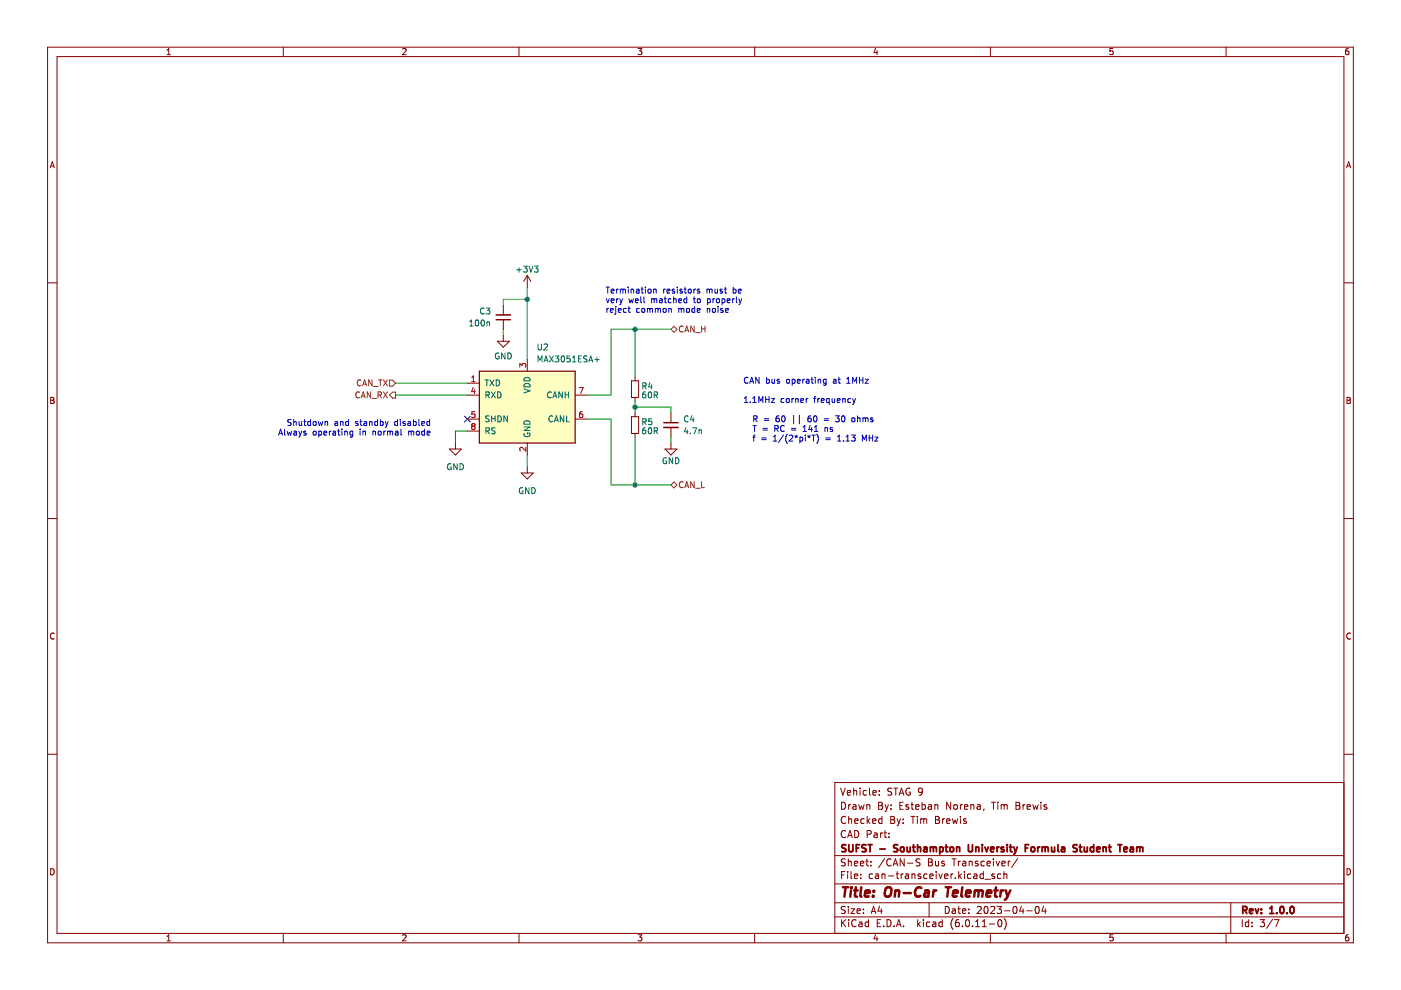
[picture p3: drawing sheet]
<svg xmlns="http://www.w3.org/2000/svg" width="297mm" height="210mm" viewBox="0 0 297 210" stroke-linecap="round" stroke-linejoin="round" font-family="sans-serif">
<path d="M.1 0h297v209.9h-297z" fill-rule="evenodd" fill="#fff" stroke="#fff" stroke-width=".21"/>
<g fill="none" stroke="#840000" stroke-width=".21">
<path d="M10.1 10h276.8v189.9h-276.8zM12.1 12h272.8v185.9h-272.8zM35.4 11.6h.7M35.4 10.7l.4-.4v1.3M60.1 10v2M85.4 10.4l.5-.1 .2 .4-.8 .9h.8M110 10v2M135.3 10.3h.8l-.4 .5 .3 .1v.6l-.2 .1-.5-.1M160 10v2M185.6 10.2l-.3 1h.8M185.9 10.7v.9M210 10v2"/>
<path d="M236 10.3h-.7v.6l.6-.1 .1 .7-.2 .1-.5-.1M259.9 10v2M285.9 10.3l-.4 .1-.2 .2v.7l.2 .3 .4-.1v-.7h-.4l-.2 .2M10.7 35.6l.4-1.3 .4 1.3M10.8 35.2h.6M285.5 35.6l.4-1.3 .5 1.3M285.6 35.2h.6M10.1 60h2M111.8 58.4l-.8 1.3M111.8 58.4v2.5M111.8 58.4l.8 1.3M284.9 60h2"/>
<path d="M105.4 72.4h2.6l-1.3 1.2zM106.7 64.7v2.1M106.7 67.8v2M106.7 71.1v1.3M111.8 76.2v2.5M134.6 80v.7M10.7 84.2h.5l.2 .3-.2 .4 .2 .1 .1 .3-.3 .2h-.5zM10.7 84.9h.5M95.3 95.2h2.5l-1.2 1.3zM96.6 93.9v1.3M99.1 81.2h2.5M99.1 83.8h2.5"/>
<path d="M99.1 88.9h2.5M99.1 91.4h2.5M111.8 93.9v2.6M111.8 99v1.3M121.9 83.8h2.6M121.9 88.9h2.6M133.9 80.7h1.5v3.6h-1.5zM133.9 88.3h1.5v3.6h-1.5zM134.6 84.3v.7M134.6 87.6v.7M134.6 91.9v.8M141 95.2h2.5l-1.2 1.3z"/>
<path d="M142.3 87.6v2M142.3 90.6v2.1M142.3 93.9v1.3M285.6 84.2h.4l.3 .3-.3 .4 .3 .1v.3l-.2 .2h-.5zM285.6 84.9h.4M10.1 109.9h2M110.5 100.3h2.6l-1.3 1.2zM284.9 109.9h2M11.5 134.3a.58 .58 0 0 0-.8 .6 .58 .58 0 0 0 .8 .5M286.3 134.3a.58 .58 0 0 0-.8 .6 .58 .58 0 0 0 .8 .5M10.1 159.9h2M284.9 159.9h2"/>
<path d="M178.2 167.1l.5 1.5 .5-1.5M178.4 170.1a.76 .76 0 0 1 .9 .7 .76 .76 0 0 1-.9 .8zM179.3 173.2a.71 .71 0 0 0-1 .5 .71 .71 0 0 0 .7 .9l.3-.1M179.3 176.2a.71 .71 0 0 0-1 .5 .71 .71 0 0 0 .7 .9l.3-.2M179.6 168.1l.8-.1-.1-.3-.4-.1-.3 .2 .1 .7h.6M179.7 177.6l.5-1.5 .5 1.5M179.9 177.2h.7M179.9 170.6v1M179.9 173.1v1.5M179.9 173.7l.2-.1 .4 .1 .1 .9M180.4 170.6l-.5 .3M180.9 170.7h.5l.1 .9"/>
<path d="M181 167.7l.2-.1 .4 .1v.9M181 167.1v1.5M181.2 176.1a.76 .76 0 0 1 .9 .7 .76 .76 0 0 1-.9 .8zM181.2 174.1l.7-.1v-.3l-.5-.1-.2 .2 .1 .7h.6M181.5 171h-.5l-.2 .2 .2 .4 .5-.1M182.1 170.6l.3 1 .2-.7 .3 .7 .3-1M182.4 167.1v.1M182.4 167.6v1M183.2 173.7l-.4-.1-.3 .3 .1 .6h.6M183.7 167.7l-.4-.1-.3 .3 .1 .6h.6M183.8 170.6v1M183.8 170.7l.2-.1 .4 .1v.9"/>
<path d="M183.9 176.9l.7-.1 .1-.2-.1-.4-.7-.1v1.5M183.9 173.1v1.5M184 174l.4 .6M184.4 167.1v1.3l.2 .2M184.4 173.6l-.5 .6M185 174.1l.7-.1-.1-.3-.4-.1-.2 .2 .1 .7h.5M185.1 168.1l.7-.1-.1-.3-.4-.1-.2 .2v.7h.6M185.4 176.7h.5l.1 .9M186 177h-.5l-.2 .2 .2 .4 .5-.1M186.3 170.1h.5l.3 .3-.3 .4 .3 .2v.3l-.2 .3h-.6zM186.3 170.8h.5M186.4 168.5v.1"/>
<path d="M186.4 167.7v.1M186.7 176.6v1M187 173.7l-.4-.1-.3 .3 .1 .6h.6M187 173.1v1.5M187.1 176.6l-.4 .3M187.4 176.6h.6M187.6 176.1v1.3l.4 .2M187.6 170.6l.4 1M188 171.6l-.4 .5M188.4 170.6l-.4 1M188.5 176.7v.1M188.5 177.4v.2"/>
<path d="M188.9 173.1h.5l.2 .3-.2 .4 .2 .2 .1 .3-.3 .3h-.5zM188.9 173.8h.5M188.9 170.7v.1M188.9 171.5v.1M189.1 167.2l-.6-.1-.2 .1v.5l.6 .3 .2 .3-.3 .3-.6-.1M189.5 167.1h.9M189.9 167.1v1.5M190.2 173.6l.4 1M190.6 174.6l-.4 .5M190.6 168.6l.5-1.5 .5 1.5M190.8 170.8h.5M190.8 168.2h.7"/>
<path d="M190.9 173.6l-.3 1M191.5 174.5v.1M191.5 173.7v.1M191.5 170.1h-.7v1.5h.7M192.6 170.7l-.3-.1-.2 .2v.2l.5 .2v.3h-.5M192.9 167.2a.7 .7 0 0 0-.8 .6 .7 .7 0 0 0 .8 .7l.1-.5h-.3M193.1 173.1h.9M193.1 170.6h.6M193.4 170.1v1.3l.3 .2M193.6 173.1v1.5M194.1 171.1l.7-.1v-.3l-.5-.1-.2 .2 .1 .7h.6M194.5 173.1v.1"/>
<path d="M194.5 173.6v1M195.2 173.7l.4-.1 .2 .2M195.2 173.6v1M195.5 170.7l.4-.1 .3 .3-.1 .6h-.6M195.5 170.1v1.5M195.6 167.7l-.3 .3h-.5l-.1-.3v-.3l.3-.3h.3l.3 .3a1 1 0 0 1-.5 1.2h-.3M195.8 173.8v.8M195.8 173.8l.3-.2 .3 .1 .1 .9M196.8 170.7h.6l.1 .9M197.5 171h-.5l-.2 .2 .2 .4 .5-.1M198.2 170.7l.2-.1 .4 .1v.9M198.2 170.6v1"/>
<path d="M198.3 173.1h.5l.3 .3-.3 .4 .3 .2 .1 .3-.3 .3h-.6zM198.3 173.8h.5M199.8 173.6v1M200.3 173.6l-.5 .3M200.7 174.1l.7-.1-.1-.3-.4-.1-.2 .2 .1 .7h.5M201.6 170.1v1.5l-.9-1.5v1.5M201.9 173.6l.3 1 .3-.7 .3 .7 .3-1M202.3 170.7l.2-.1 .4 .1 .1 .6-.2 .2-.3 .1-.2-.1zM203.6 173.1v.1M203.6 170.6v1M203.6 173.6v1M204.1 170.6l-.5 .3"/>
<path d="M204.5 171.1l.7-.1-.1-.3-.4-.1-.2 .2 .1 .7h.5M204.8 173.7l-.3-.1-.2 .2v.2l.5 .2v.3h-.5M205.8 170.7l.3-.1 .3 .1 .1 .9M205.8 170.6v1M207.2 170.7h.6v.9M207.8 171h-.5l-.2 .2 .2 .4 .5-.1M208.6 171.5l-.1 .3M210.2 170.1h.9M210.6 170.1v1.5M211.6 170.1v.1M211.6 170.6v1M212.3 170.7l.4-.1 .2 .2"/>
<path d="M212.3 170.6v1M212.9 170.8l.2-.2 .4 .1 .1 .9M212.9 170.8v.8M215.4 170.1h.5l.3 .3-.3 .4 .3 .2 .1 .3-.3 .3h-.6zM215.4 170.8h.5M216.9 170.6v1M217.3 170.6l-.4 .3M217.8 171.1l.7-.1-.1-.3-.4-.1-.2 .2v.7h.6M219 170.6l.3 1 .2-.7 .3 .7 .3-1M220.7 170.1v.1M220.7 170.6v1M221.9 170.7l-.4-.1-.2 .2 .1 .2 .5 .2v.3h-.6"/>
<path d="M284.9 165.9h-107.9v32M10.7 184.2a.66 .66 0 0 1 .8 .6 .66 .66 0 0 1-.8 .7zM35.4 198.6l.4-.4v1.3M35.4 199.5h.7M60.1 197.9v2M85.4 198.3l.5-.1 .2 .4-.8 .9h.8M110 197.9v2M135.3 198.2h.8l-.4 .5 .3 .1v.6l-.2 .1-.5-.1M160 197.9v2M177 194.4h107.9M177 191.4h107.9M177 187.4h107.9"/>
<path d="M177 181.4h107.9M178.4 185.5h.5M178.4 195v1.5M178.6 195.6l.7 .9M179.1 184.8h-.7v1.5M179.2 192.3l-.6-.1-.2 .1v.5l.7 .2 .1 .4-.3 .3-.5-.1M179.2 182.2l-.6-.1-.2 .1v.5l.7 .2 .1 .4-.3 .3-.5-.1M179.3 195l-.9 .8M179.7 184.8v.1M179.7 185.3v1M179.9 182.1v1.5M179.9 192.2v.1"/>
<path d="M179.9 192.7v1M179.9 182.7l.2-.1 .3 .1 .1 .9M179.9 195v.1M179.9 195.5v1M180.4 192.7h.8l-.8 1h.8M180.4 184.8v1.3l.2 .2M181.1 185.8l.8-.2-.1-.2-.4-.1-.3 .2 .1 .7h.6M181.1 183.1l.8-.2-.1-.2-.4-.1-.3 .2 .1 .7h.6M181.5 195.1a.71 .71 0 0 0-1 .5 .71 .71 0 0 0 .7 .9l.3-.2M181.7 193.2l.7-.2v-.2l-.5-.1-.2 .2 .1 .7h.6M182.1 195.6h.6l.1 .9M182.4 183.1l.7-.2v-.2l-.5-.1-.2 .2 .1 .7h.6"/>
<path d="M182.5 186.1v.2M182.5 185.4v.1M182.8 195.8l-.5 .1-.2 .2 .2 .4 .5-.1M183.1 193.5v.2M183.1 192.8v.1M183.6 182.6h.5M183.8 182.1v1.3l.3 .2M184.1 195.6l-.4-.1-.3 .3 .2 .6h.5M184.1 195v1.5M184.6 183.4v.2M184.6 182.7v.1M184.7 193.7l.5-1.5 .5 1.5"/>
<path d="M184.9 193.3h.7M185 185.4l-.4-.1-.3 .3 .1 .6h.6M185.6 198.1l-.3 1h.8M185.6 185.4h.6l.1 .9M185.9 198.6v.9M186 195.7h.5M186.3 185.6l-.5 .1-.2 .2 .2 .4 .5-.1M186.5 192.1l-.4 1.1h1M186.7 195h-.7v1.5h.7M186.9 192.7v1M187 185.4l.2-.1 .4 .1v.9M187 185.3v1"/>
<path d="M187.4 196.3v.2M187.6 182l-1.3 1.9M188.1 195a.76 .76 0 0 1 .8 .7 .76 .76 0 0 1-.8 .8zM188.4 185.7h1.1M188.9 182.2a.71 .71 0 0 0-1 .5 .71 .71 0 0 0 .7 .9l.3-.2M189.4 183.6l.5-1.5 .5 1.5M189.5 183.2h.7M189.6 196.3v.2M190 185.3h.6M190.1 196.5l.5-1.5 .5 1.5M190.2 196.1h.7M190.2 184.8v1.3l.4 .2"/>
<path d="M191.1 185.3v1M191.5 185.3l-.4 .3M191.6 196.3v.2M191.7 182.1v1.5l-.8-1.5v1.5M192 185.4h.6v.9M192.4 183h1.2M192.6 185.6l-.5 .1-.2 .2 .2 .4 .5-.1M193.4 185.4l.2-.1 .3 .1 .1 .9M193.4 185.3v1M194.6 195v1.5M194.7 195.9l.4 .6M195.1 182.2l-.6-.1-.2 .1v.5l.6 .2 .2 .4-.3 .3-.6-.1"/>
<path d="M195.1 195.5l-.5 .6M195.2 185.4l-.4-.1-.2 .2 .1 .2 .5 .2v.3h-.6M195.8 195v.1M195.8 195.5v1M196.6 185.4l-.5-.1-.3 .3 .2 .6h.6M196.8 182.1h.5l.3 .3-.3 .4 .3 .1 .1 .4-.3 .3h-.6zM196.8 182.8h.5M197 191.4v3M197.1 185.8l.7-.2v-.2l-.5-.1-.2 .2 .1 .7h.6M197.1 195.6l-.4-.1-.3 .3 .2 .6h.5M197.8 195.6h.5l.1 .9M198.3 182.6l.1 .9 .4 .1 .2-.2"/>
<path d="M198.4 195.8l-.5 .1-.2 .2 .2 .4 .5-.1M198.5 184.8v.1M198.5 185.3v1M199 182.6v1M199.1 185.3l.3 1 .4-1M199.8 195.6l-.5-.1-.2 .3 .1 .6h.6M199.8 195v1.5M200.2 182.7l-.4-.1-.2 .2 .1 .2 .5 .2v.3h-.6M200.3 185.8l.7-.2-.1-.2-.4-.1-.2 .2v.7h.6M200.4 192.2a.76 .76 0 0 1 .9 .7 .76 .76 0 0 1-.9 .8zM201.6 185.3v1M201.8 182.1h.9"/>
<path d="M201.9 192.8h.6l.1 .9M202.1 194.8a1.72 1.72 0 0 0 0 2.3M202.1 185.3l-.5 .3M202.3 182.1v1.5M202.6 193l-.5 .1-.3 .2 .3 .4 .5-.1M202.6 186.1v.2M203.1 192.7h.5M203.2 182.6v1M203.3 192.2v1.3l.3 .2M203.3 195l-.5 .1a1.01 1.01 0 0 0 0 1.4l.5-.2 .1-.5-.3-.2h-.4l-.1 .2M203.3 184.8v1.5M203.4 185.7l.4 .6"/>
<path d="M203.6 182.6l-.4 .3M203.8 185.3l-.5 .6M204.1 193.2l.7-.2-.1-.2-.4-.1-.2 .2v.7h.6M204.1 196.3v.2M204.1 182.7h.6l.1 .9M204.5 184.8v.1M204.5 185.3v1M204.8 182.9l-.5 .1-.2 .2 .2 .4 .5-.1M204.8 195.1l.3-.1a.8 .8 0 0 1 .5 .7 .8 .8 0 0 1-.5 .8l-.4-.6zM205.4 193.5v.2M205.4 192.8v.1M205.5 182.7l.2-.1 .4 .1v.9"/>
<path d="M205.5 182.6v1M205.8 185.4l-.4-.1-.3 .3 .2 .6h.5M206.2 196.3v.2M206.5 185.4h.6v.9M206.8 196.5h.9M206.8 195.4l.5-.4v1.5M207.1 185.6l-.5 .1-.2 .2 .2 .4 .5-.1M207.2 192.3l.6-.1 .3 .4-1 1.1h1M207.3 182.7l-.3-.1-.2 .2v.2l.5 .2v.3h-.5M208.3 196.5h.8M208.3 195.4l.4-.4v1.5M208.5 185.4l-.4-.1-.3 .3 .1 .6h.6"/>
<path d="M208.5 184.8v1.5M208.7 182.7l-.4-.1-.3 .3 .1 .6h.6M208.8 192.3l.2-.1a.8 .8 0 0 1 .5 .7 .8 .8 0 0 1-.5 .8l-.4-.6zM208.8 186.4h1.2M209.3 183.1l.7-.2-.1-.2-.4-.1-.2 .2v.7h.6M209.8 195.9h1.1M210 197.9v2M210.1 192.3l.5-.1 .3 .4-.9 1.1h.9M210.6 182.1v.1M210.6 182.6v1M210.8 185.4l-.3-.1-.2 .2v.2l.5 .2v.3h-.5M211.2 182.6l.4 1 .3-1"/>
<path d="M211.4 192.2h.9l-.5 .6 .5 .1v.6l-.2 .2-.7-.2M211.7 195.1l.2-.1a.8 .8 0 0 1 .5 .7 .8 .8 0 0 1-.5 .8l-.3-.6zM212.2 185.4l-.4-.1-.3 .3 .1 .6h.6M212.4 183.1l.7-.2v-.2l-.5-.1-.2 .2 .1 .7h.6M212.8 185.4l.3-.1 .3 .1 .1 .9M212.8 184.8v1.5M212.9 194.8a1.72 1.72 0 0 1 0 2.3M213 193.1h1.1M213.8 182.6v1M214.2 182.6l-.4 .3M214.9 192.3l.2-.1a.8 .8 0 0 1 .5 .7 .8 .8 0 0 1-.5 .8l-.3-.6zM215.8 182l-1.3 1.9"/>
<path d="M216.6 192.1l-.4 1.1h.9M216.9 192.7v1M217.7 193.1h1.1M219.6 192.3l.2-.1a.8 .8 0 0 1 .6 .7 .8 .8 0 0 1-.6 .8l-.3-.6zM221.3 192.1l-.4 1.1h.9M221.6 192.7v1M236 198.2h-.7v.6l.6-.1 .1 .7-.2 .1-.5-.1M259.9 197.9v2M261 191.4v6.5M263.4 195v1.5M264.7 195.6l-.4-.1-.3 .3 .2 .6h.5M264.7 195v1.5"/>
<path d="M265.5 196.3v.2M265.5 195.6v.1M267.2 195h.9l-.5 .6 .4 .1v.6l-.2 .2-.6-.2M269.8 194.9l-1.3 1.9M270.2 195h1l-.7 1.5M285.6 184.2a.66 .66 0 0 1 .7 .6 .66 .66 0 0 1-.7 .7zM285.9 198.2l-.4 .1-.2 .2v.7l.2 .3 .4-.1v-.7h-.4l-.2 .2"/>
</g>
<g fill="none" stroke="#840000" stroke-width=".39">
<path d="M179.3 179.2l-.5-.1-.3 .3 .1 .3 .7 .3v.4l-.3 .2-.5-.1M180 179.1v1.2l.3 .3 .4-.1 .1-.2v-1.2M181.5 179.8h.5M182.3 179.1h-.8v1.5M183.6 179.2l-.6-.1-.2 .3 .1 .3 .6 .3v.4l-.2 .2-.5-.1M184 179.1h.9M184.5 179.1v1.5M190.3 179.2l-.5-.1-.3 .3 .1 .3 .7 .3v.4l-.3 .2-.5-.1M191 179.7l.4-.1 .3 .3v.4l-.3 .3-.4-.1-.1-.2zM192.3 179.6l.1 .9 .4 .1 .2-.2M193 179.6v1M193.5 179.6h.5"/>
<path d="M193.7 179.1v1.3l.3 .2M194.5 179.7l.3-.1 .3 .1 .1 .9M194.5 179.1v1.5M195.9 179.7h.6v.9M196.5 179.9l-.5 .1-.2 .2 .2 .4 .5-.1M197.3 179.7l.4-.1 .2 .2M197.3 179.6v1M197.9 179.8l.2-.2 .4 .1v.9M197.9 179.8v.8M199.3 179.7l.4-.1 .3 .3-.2 .6h-.5M199.3 179.6v1.5M200.4 179.6h.6"/>
<path d="M200.6 179.1v1.3l.4 .2M201.5 179.7l.2-.1 .4 .1 .1 .6-.2 .2-.3 .1-.2-.2zM202.8 179.7l.2-.1 .4 .1 .1 .9M202.8 179.6v1M205.3 179.1v1.2l.3 .3 .4-.1 .2-.2v-1.2M206.9 179.7l.2-.1 .4 .1v.9M206.9 179.6v1M208.2 179.1v.1M208.2 179.6v1M208.8 179.6l.4 1 .3-1M211.4 179.6v1M211.8 179.6l-.4 .3"/>
<path d="M212.8 179.7l-.3-.1-.3 .2 .1 .2 .5 .2v.3h-.6M213.5 179.1v.1M213.5 179.6v1M214 179.6h.6M214.2 179.1v1.3l.4 .2M215 179.6l.3 1M215.7 179.6l-.4 1M217.4 179.8h.5M218.1 179.1h-.7v1.5M218.7 179.7l.2-.1 .4 .1 .1 .6-.2 .2-.3 .1-.2-.2zM220 179.6v1M220.5 179.6l-.5 .3"/>
<path d="M221 179.7l.4-.1 .2 .2M221 179.6v1M221.6 179.8l.2-.2 .4 .1v.9M221.6 179.8v.8M223 179.6v.9l.4 .1 .2-.2M223.6 179.6v1M224.3 179.1v1.3l.2 .2M225.1 179.7h.6v.9M225.7 179.9l-.5 .1-.2 .2 .2 .4 .5-.1M228.4 179.2l-.6-.1-.2 .1v.5l.6 .2 .2 .4-.3 .3-.6-.1M228.8 179.6h.6M229 179.1v1.3l.4 .2"/>
<path d="M229.9 179.6v.9l.4 .1 .2-.2M230.5 179.6v1M231.9 179.7l-.5-.1-.2 .3 .1 .6h.6M231.9 179.1v1.5M233.9 179.7l.2-.1 .3 .1 .1 .9M233.9 179.6v1M235 179.6h.6M235.2 179.1v1.3l.4 .2M237 179.1h.9M237.4 179.1v1.5M239.7 179.7h.5l.1 .9M240.3 179.9l-.5 .1-.2 .2 .2 .4 .5-.1"/>
<path d="M241 179.7l.4-.1 .3 .2M241 179.6v1M241.7 179.8l.2-.2 .3 .1 .1 .9M241.7 179.8v.8M186.5 180h1.2M210 180.1l.7-.2v-.2l-.5-.1-.2 .2 .1 .7h.6M215.3 180.6l-.3 .5M232.5 180.1l.7-.2v-.2l-.5-.1-.2 .2 .1 .7h.6M238.3 180.1l.7-.2-.1-.2-.4-.1-.2 .2 .1 .7h.5M263.5 193l.7-.1 .2-.2-.1-.4-.8-.1v1.5M263.9 193l.5 .7M264.9 193.2l.7-.2v-.2l-.5-.1-.2 .2 .1 .7h.6"/>
<path d="M266.1 192.7l.4 1 .4-1M267.4 193.5v.2M267.4 192.8v.1M269.2 193.7h.9M269.2 192.6l.4-.4v1.5M270.7 193.5v.2M271.5 192.3l.2-.1a.8 .8 0 0 1 .5 .7 .8 .8 0 0 1-.5 .8l-.3-.6zM272.9 193.5v.2M273.6 192.3l.3-.1a.8 .8 0 0 1 .5 .7 .8 .8 0 0 1-.5 .8l-.4-.6z"/>
</g>
<g fill="none" stroke="#840000" stroke-width=".52">
<path d="M178.7 188.1h1.2M179.3 188.1l-.3 2M180.4 188.8l-.1 1.3M180.5 188.1v.2M181.1 188.8h.8M181.5 188.1l-.2 1.7v.2l.4 .1M182.6 188.1l-.2 1.7 .2 .3M183.4 189.4l1-.1-.1-.4-.5-.1-.4 .3v.9h.8M185.1 189.9v.2M185.3 188.9v.2M187.8 188.4a.69 .69 0 0 1 1.2 0 1.47 1.47 0 0 1-.6 1.7l-.6-.1a1.5 1.5 0 0 1 0-1.6zM189.8 189l.3-.2 .5 .1-.1 1.2"/>
<path d="M189.9 188.8l-.2 1.3M191.6 189.4h1.5M195.3 188.3a.88 .88 0 0 0-1 0 .88 .88 0 0 0-.3 1 .69 .69 0 0 0 .3 .7 .69 .69 0 0 0 .8-.1M196.1 188.9h.8l-.1 1.2M196.9 189.3l-.6 .1a.4 .4 0 0 0-.4 .3 .4 .4 0 0 0 .3 .4l.6-.1M197.9 188.8l-.1 1.3M198.5 188.8l-.4 .1-.2 .3M200.5 188.1h1.1M201.1 188.1l-.3 2M202.1 189.4l.9-.1v-.4h-.8l-.2 .9 .3 .3 .5-.1M204 188.1l-.2 1.7 .3 .3M204.8 189.4l1-.1-.1-.4-.5-.1-.3 .3-.1 .9h.8"/>
<path d="M206.7 189l.6-.2 .2 .3M206.7 188.8l-.2 1.3M207.5 189.1a.5 .5 0 0 1 .8-.2v1.2M207.5 189.1l-.1 1M209.2 189.4l1-.1-.1-.4h-.7l-.3 .9 .3 .3 .6-.1M210.8 188.8h.8M211.2 188.1l-.2 1.7v.2l.4 .1M212.2 188.8l-.1 1.3M212.8 188.8l-.4 .1-.2 .3M213.3 188.8l.3 1.3M213.6 190.1l-.3 .5-.3 .2M214.2 188.8l-.6 1.3"/>
</g>
<path d="M101.6 78.7h20.3v15.2h-20.3z" fill-rule="evenodd" fill="#ffffc2" stroke="#ffffc2" stroke-width=".25"/>
<path d="M98.5 88.2l1.2 1.3M99.7 88.2l-1.2 1.3" fill="none" stroke="#000084" stroke-width=".21"/>
<g fill="none" stroke="#009600" stroke-width=".21">
<path d="M106.7 69.8v1.3M111.8 63.5h-5.1v1.2M111.8 60.9v15.3M134.6 69.8v10.2M142.3 69.8h-12.7v14h-5.1M83.9 83.8h15.2M83.9 81.2h15.2M99.1 91.4h-2.5v2.5M111.8 96.5v2.5M124.5 88.9h5.1v13.9h12.7M134.6 85v2.6M134.6 92.7v10.1"/>
<path d="M134.6 86.3h7.7v1.3M142.3 92.7v1.2"/>
</g>
<g fill="none" stroke="#0000c2" stroke-width=".21">
<path d="M128.5 60.9h.7M128.6 63.3l.3 .9 .3-.9M128.7 65.4v.8M128.9 60.9v1.2M129 65.4l-.3 .2M129.4 65.8l.6-.1-.1-.3h-.3l-.2 .2 .1 .6h.4M129.6 61.7l.6-.1-.1-.2-.3-.1-.2 .2v.6h.5M129.6 63.8l.6-.2-.1-.2-.3-.1-.2 .2v.6h.5M130.5 65v.1M130.5 65.4v1.1l-.2 .2M130.7 61.3v.8M130.7 63.3v.9"/>
<path d="M131.1 61.3l-.4 .2M131.1 63.3l-.4 .3M131.1 65.8l.6-.1-.1-.3h-.3l-.2 .2 .1 .6h.4M131.4 63.3l.3 .9M131.5 61.4l.4-.1 .2 .2M131.5 61.3v.8M131.7 64.2l-.3 .4M132 63.3l-.3 .9M132.1 61.5l.1-.2 .3 .1 .1 .7M132.1 61.5v.6M132.8 65.4h-.4l-.2 .2 .1 .6h.5M133.1 65.4h.5"/>
<path d="M133.2 60.9v.1M133.2 61.3v.8M133.3 63.3l.3 .9 .2-.6 .3 .6 .2-.9M133.3 65v1.1l.3 .1M133.8 61.4h.5l.1 .7M133.8 61.3v.8M134.7 63.8l.6-.2v-.2l-.4-.1-.2 .2 .1 .6h.5M135 61.4h.4l.1 .7M135.5 61.6l-.6 .2 .2 .3h.4M135.6 65.4h-.4l-.2 .2 .1 .6h.5M135.9 62.9v1.1l.1 .2M135.9 61.3h.5"/>
<path d="M136.1 60.9v1.1l.3 .1M136.1 65.5l.2-.1 .4 .1-.1 .7-.5-.1zM136.5 62.9v1.1l.2 .2M136.8 60.9v.1M136.8 61.3v.8M137.3 65.5l.3-.1 .2 .2M137.3 65.4v.8M137.4 61.4l.2-.1 .4 .1-.1 .7-.5-.1zM137.8 65.6l.2-.2h.3v.8M137.8 65.6v.6M138.2 63.5l.3-.2 .2 .2M138.2 63.3v.9"/>
<path d="M138.6 61.4h.5v.7M138.6 61.3v.8M138.7 63.5l.2-.2 .3 .1 .1 .8M138.7 63.5v.7M138.9 65.5l.4-.1 .2 .2M138.9 65.4v.8M139.5 65.6l.2-.2h.3v.8M139.5 65.6v.6M139.9 63.4h.4l.1 .8M140.4 63.6l-.6 .3 .2 .3 .4-.1M140.6 65.5l.2-.1 .4 .1-.1 .7-.5-.1zM140.7 61.3v.8"/>
<path d="M140.8 63.3h.5M141 62.9v1.1l.3 .2M141.1 61.3l-.4 .2M141.4 61.7l.6-.1v-.2l-.4-.1-.2 .2 .1 .6h.5M141.8 65.5l.5-.1v.8M141.8 65.4v.8M142.3 63.4l-.4-.1-.2 .3 .1 .5h.5M142.8 63.5l.5-.1 .1 .8M142.8 62.9v1.3M143 61.4l-.3-.1-.2 .2 .1 .2 .4 .1v.3h-.5M143.6 60.9v.1M143.6 61.3v.8"/>
<path d="M143.9 63.8l.6-.2-.1-.2-.3-.1-.2 .2 .1 .6h.4M143.9 65.5l.4-.1 .1 .2M143.9 65.4v.8M144.4 65.6l.2-.2h.3l.1 .8M144.4 65.6v.6M144.6 61.4l-.3-.1-.2 .2 .1 .2 .4 .1v.3h-.5M145.1 61.3h.4M145.2 60.9v1.1l.3 .1M145.6 63.4l-.4-.1-.2 .3 .1 .5h.5M145.6 62.9v1.3M145.7 65.4h.3l.2 .2v.4l-.2 .2-.5-.2zM146 61.4l.1-.1 .4 .1-.1 .7-.4-.1z"/>
<path d="M147 63.3h.5M147.1 61.3v.8M147.2 62.9v1.1l.3 .2M147.3 65.4h-.4l-.2 .2 .1 .6h.5M147.3 65v1.2M147.5 61.3l-.4 .2M147.8 65.8l.6-.1v-.3h-.4l-.2 .2 .1 .6h.5M148 63.4l.3-.1 .2 .3v.3l-.2 .3-.5-.3zM148.3 61.4l-.3-.1-.2 .2 .1 .2 .4 .1v.3h-.5M149.9 61.4l.4-.1 .1 .2M149.9 61.3v.8M149.9 65.5l.5-.1 .1 .8"/>
<path d="M149.9 65.4v.8M150 63.4l.4-.1 .2 .3-.1 .5h-.5M150 63.3v1.3M150.4 61.5l.2-.2 .3 .1 .1 .7M150.4 61.5v.6M151.2 65.4h.3l.2 .2v.4l-.2 .2-.5-.2zM151.2 63.3v.9M151.5 63.3l-.3 .3M151.6 61.3v.8l.5-.1M152 63.4l.3-.1 .2 .3v.3l-.2 .3-.4-.3zM152.1 61.3v.8M152.2 65v.1"/>
<path d="M152.2 65.4v.8M153.1 63.4l.4-.1 .2 .3-.1 .5h-.5M153.1 63.3v1.3M153.2 61.4l-.3-.1-.2 .2v.2l.5 .1v.3h-.5M153.3 65.4h-.3l-.2 .2 .1 .2 .4 .1v.3h-.5M153.6 61.3h.5M153.8 60.9v1.1l.3 .1M153.8 65.8l.6-.1v-.3h-.4l-.2 .2 .1 .6h.5M154.2 63.8l.6-.2-.1-.2-.3-.1-.2 .2v.6h.5M155.3 63.3v.9M155.5 61.4l.3-.1 .3 .2-.2 .6h-.4M155.5 60.9v1.2"/>
<path d="M155.7 63.3l-.4 .3M156.1 62.9v1.1l.2 .2M156.5 61.7l.6-.1v-.2l-.4-.1-.2 .2 .1 .6h.5M156.7 63.3l.3 .9M157 64.2l-.3 .4M157.3 63.3l-.3 .9M161 80v1.3l-.8-1.3v1.3M162.5 80v1.3M172.1 80v1.1l.3 .2M172.9 80v.1M177.9 80v1.1l.3 .2M182.2 80v1.3"/>
<path d="M183 80v1.3M59.1 92.3l.4-1.3 .4 1.3M59.2 91.9h.6M60.3 91v1.1l.2 .2M60.9 91.4l.2 .9 .3-.6 .2 .6 .2-.9M61.7 89l-.5-.1-.2 .3 .1 .3 .6 .2v.4l-.7 .1M62.3 89.5l.5-.1v.8M62.3 88.9v1.3M62.3 91.5h.5l.1 .8M62.9 91.7l-.6 .3 .2 .3 .4-.1M63.4 91.4l.3 .9M63.4 89.4l.1 .8 .5-.1"/>
<path d="M63.7 92.3l-.3 .4M64 89.4v.8M64 91.4l-.3 .9M64.4 89.4h.5M64.6 88.9v1.1l.3 .2M64.9 91.5l-.3-.1-.2 .2v.2l.5 .1v.3h-.5M65.8 89.4h-.3l-.3 .2 .2 .6h.4M65.8 88.9v1.3M66.4 89.5l.2-.1 .4 .1-.1 .7-.5-.1zM66.4 91.5l.2-.1 .4 .1-.1 .7-.5-.1zM67.5 89.4l.2 .8 .3-.6 .2 .6 .2-.8M67.6 91.5l.4-.1 .2 .3-.1 .5h-.5"/>
<path d="M67.6 91.4v1.3M68.7 91.8l.6-.1-.1-.2-.3-.1-.2 .2v.6h.5M68.9 89.5l.5-.1 .1 .8M68.9 89.4v.8M69.8 91.4v.9M70.2 91.4l-.4 .3M70.6 91.5h.5l.1 .8M71 89.4h.5l.1 .8M71.2 91.7l-.6 .3 .1 .3 .5-.1M71.6 89.7l-.6 .2 .2 .3h.4M71.6 91.4h.5M71.8 91v1.1l.3 .2"/>
<path d="M72.2 89.5l.5-.1v.8M72.2 89.4v.8M72.5 91v.1M72.5 91.4v.9M73.1 91.5h.5v.8M73.1 91.4v.9M73.9 89.4h-.4l-.2 .2 .1 .6h.5M73.9 88.9v1.3M74.8 91.4v1l-.3 .3-.3-.1M74.8 91.5l-.4-.1-.2 .3 .1 .5h.5M75.9 89.4h-.3l-.2 .1v.2l.5 .1v.4h-.5M76.3 89.4h.5"/>
<path d="M76.4 91v.1M76.4 91.4v.9M76.5 88.9v1.1l.3 .2M77 91.5h.4l.1 .8M77 91.4v.9M77.2 89.4h.5v.8M77.7 89.7l-.6 .2 .2 .3h.4M78.3 89.5l.5-.1 .1 .8M78.3 89.4v.8M79.1 91.5h.5v.8M79.1 91.4v.9M80 89.4h-.3l-.3 .2 .2 .6h.4"/>
<path d="M80 88.9v1.3M80.3 91.5l.3-.1 .2 .3v.3l-.2 .3-.4-.3zM80.6 89.4h.4l.2 .2-.1 .6h-.5M80.6 88.9v1.3M81.4 91.4v.9M81.7 89.4l.3 .8M81.7 91.4l-.3 .3M82 90.2l-.3 .4M82.2 91.5l.3-.1 .2 .2M82.2 91.4v.9M82.3 89.4l-.3 .8M82.7 91.6l.2-.2 .3 .1v.8"/>
<path d="M82.7 91.6v.7M83.8 91.5h.5l.1 .8M84.3 89.4h-.4l-.2 .2 .1 .6h.5M84.3 88.9v1.3M84.4 91.7l-.6 .3 .2 .3 .4-.1M84.9 88.9v.2M84.9 89.4v.8M85 91v1.1l.2 .2M85.9 89.4h-.3l-.2 .1 .1 .2 .4 .1v.4h-.5M86.5 89.4h.5l.1 .8M86.6 91.5l.4-.1 .2 .2M86.6 91.4v.9"/>
<path d="M87.1 89.7l-.7 .2 .2 .3h.5M87.2 91.6l.2-.2 .3 .1v.8M87.2 91.6v.7M87.7 89.4h.3l.3 .2-.2 .6h-.4M87.7 88.9v1.3M88.4 91.5l.3-.1 .2 .3v.3l-.2 .3-.4-.3zM88.8 88.9v1.1l.2 .2M89.4 89.8l.6-.1v-.3h-.4l-.2 .1 .1 .7h.5M90 91.5l-.3-.1-.3 .3 .1 .5h.5M90 91v1.3M90.6 91.8l.6-.1-.1-.2-.4-.1-.1 .2v.6h.5M91.1 89.4h-.4l-.2 .2 .1 .6h.5"/>
<path d="M91.1 88.9v1.3M157.8 85.4h.7M157.8 84.4l.4-.3v1.3M158.6 80.1a.56 .56 0 0 0-.8 .5 .56 .56 0 0 0 .8 .5M159 81.3l.4-1.3 .4 1.3M159.1 80.9h.6M159.1 85.2v.2M159.6 85.4h.7M159.6 84.4l.4-.3v1.3M159.6 90.2h.7M159.6 92.7h.5M159.8 88.8h.6l.1-.5-.7-.1v1.2"/>
<path d="M160 90.2v1.3M160.1 88.8l.4 .6M160.1 92.3l-.3 .1v1.1M160.9 85.4v-1.3l.4 .9 .4-.9v1.3M161.5 92.9h1M161.5 93.2h1M161.7 90.8h1M161.7 91.2h1M162 88.8h1M162 89.1h1M162.3 84.1v1.3M162.3 84.7h.8"/>
<path d="M162.5 80.5l.4-.1 .2 .3-.1 .5h-.5M163.1 84.1v1.3M163.5 84.5h.7l-.7 .9h.7M163.7 80.4v.8l.5-.1M164 92.6l.3-.3v1.2M164 93.5h.7M164.2 80.4v.9M164.3 90.9l.6-.1v-.5l-.6-.1v1.3M164.6 90.9l.4 .6M165.1 88.2h-.3l-.2 .3-.1 .7 .3 .2 .4-.1-.1-.6h-.3l-.3 .2M165.2 80.5l-.3-.1-.1 .2v.2l.4 .1v.3h-.4M165.8 88.3l.2-.1a.68 .68 0 0 1 .5 .6 .68 .68 0 0 1-.5 .6l-.3-.4z"/>
<path d="M166.1 92.2l-1 1.6M166.2 84.6l-.4-.1-.2 .2 .1 .6h.5M166.3 90.3a.56 .56 0 0 0-.8 .5 .56 .56 0 0 0 .8 .6M166.8 84.6l.3-.1 .3 .2v.4l-.3 .3-.4-.3zM166.8 80.5l.2-.1 .4 .1-.1 .7-.5-.1zM166.9 92.1a1.46 1.46 0 0 0 0 1.9M167.4 92.4l.4-.1 .3 .3-.8 .9h.8M167.8 90.8h.9M167.8 91.2h.9M167.9 84.5v.9M168 80.5l.3-.1 .3 .3-.2 .5h-.4M168 80.4v1.3"/>
<path d="M168.3 84.5l-.4 .2M168.3 88v1.9M168.5 92.4l.3 .2M168.7 84.6h.5v.8M168.7 84.5v.9M168.8 92.3v.3M168.8 92.6l-.2 .2M168.8 92.6l.2 .2M169 80.8l.7-.1-.1-.2-.4-.1-.2 .2 .1 .6h.5M169.1 92.4l-.3 .2M169.5 88v1.9M169.6 92.7h.4l.2 .2-.1 .6h-.5"/>
<path d="M169.6 92.7v1.2M169.8 84.9l.6-.1-.1-.2-.3-.1-.2 .2v.6h.5M170.2 80.4v.9M170.3 90.6l.3-.4v1.3M170.3 91.5h.7M170.6 80.4l-.4 .3M170.7 92.3v.1M170.7 92.7v.8M170.9 84.5v.9M171 80.5h.5v.8M171.2 92.4l.3 .2M171.3 84.5l-.4 .2"/>
<path d="M171.5 80.7l-.6 .3 .2 .3 .4-.1M171.5 92.3v.3M171.5 92.6l-.2 .2M171.5 92.6l.2 .2M171.8 90.2l-.3 .9h.8M171.8 92.4l-.3 .2M171.9 88.2h-.4l-.2 .3v.7l.2 .2 .5-.1-.1-.6h-.4l-.2 .2M172 80.4h.4M172.1 90.6v.9M172.1 92.3h.8M172.5 84.5h.5M172.5 92.3v1.2"/>
<path d="M172.6 88.3l.2-.1a.68 .68 0 0 1 .4 .6 .68 .68 0 0 1-.4 .6l-.3-.4zM172.7 90.6l.3-.4v1.3M172.7 91.5h.7M172.9 80.4v.9M173 84.1l-.3 .2v1.1M173.2 92.1a1.46 1.46 0 0 1 0 1.9M173.4 84.5v.9M173.5 80.5h.4l.1 .8M173.5 80.4v.9M173.8 84.5l-.4 .2M174.1 84.9l.6-.1v-.2l-.4-.1-.2 .2 .1 .6h.5M174.7 88.8h1"/>
<path d="M174.7 89.1h1M174.9 90.6v.9M174.9 90.8l.5-.1 .1 .8M175.1 92.9h1M175.1 93.2h1M175.2 80.5l-.4-.1-.3 .3 .2 .5h.5M175.2 80.4v1l-.3 .3-.3-.1M175.8 84.6l-.3-.1-.3 .2 .1 .6h.5M175.8 84.5v1.3M176.4 84.5l.1 .8 .5-.1M176.5 90.7l-.3-.1-.2 .2 .1 .2 .4 .1v.3h-.5M176.7 80.5h.5l.1 .8"/>
<path d="M177 84.5v.9M177.1 88.2h.8l-.4 .5 .4 .1v.5l-.2 .1-.6-.1M177.3 80.7l-.6 .3 .1 .3 .5-.1M177.5 84.9l.6-.1v-.2l-.4-.1-.2 .2 .1 .6h.5M177.6 92.6l.3-.3v1.2M177.6 93.5h.7M177.7 80.4h.5M178.5 88.3l.2-.1a.68 .68 0 0 1 .5 .6 .68 .68 0 0 1-.5 .6l-.3-.4zM178.7 84.6h.4l.1 .8M178.7 84.5v.9M178.8 93.4v.1M179.4 92.6l.3-.3v1.2"/>
<path d="M179.4 93.5h.7M179.5 81.3h.7M179.5 80.4l.4-.4v1.3M180.4 84.6l-.4-.1-.3 .2 .2 .6h.5M180.5 92.3h.8l-.4 .4 .4 .2v.5l-.2 .1-.6-.1M180.7 88.7l.3-.1 .3 .2v.4l-.3 .2-.4-.2zM180.8 81.3v-1.3l.4 .9 .4-.9v1.3M180.8 84.5l.3 .9M181.1 85.4l-.3 .4M181.4 84.5l-.3 .9M181.8 88.7h.5v.7M181.8 88.2v1.2"/>
<path d="M182.2 80.6h.8M182.8 93.5v-1.2l.5 .9 .4-.9v1.2M183 88.6v.8M183 88.7l.3-.1 .2 .2M183.4 80.4h.7l-.7 .9h.7M183.5 88.8l.2-.2 .3 .1v.7M183.5 88.8v.6M184.3 92.9h.7M184.3 92.3v1.2M185 92.3v1.2M185.1 88.7l-.3-.1-.2 .2v.2l.5 .1v.3h-.5M185.5 92.7h.7l-.7 .8h.7"/>
</g>
<g fill="none" stroke="#725600" stroke-width=".21">
<path d="M142.9 69.2l.6 .6-.6 .7-.6-.7zM144.8 69.2a.56 .56 0 0 0-.8 .6 .56 .56 0 0 0 .8 .5M145.2 70.4l.4-1.3 .4 1.3M145.3 70h.6M147.2 69.1v1.3l-.7-1.3v1.3M147.5 70.5h.9M148.8 69.1v1.3M148.8 69.7h.7M149.5 69.1v1.3M76.2 83.2a.56 .56 0 0 0-.8 .5 .56 .56 0 0 0 .8 .5M76.5 80.7a.56 .56 0 0 0-.8 .5 .56 .56 0 0 0 .8 .5M76.6 84.4l.4-1.3 .4 1.3"/>
<path d="M76.7 84h.6M76.9 81.8l.4-1.3 .4 1.3M77 81.5h.6M78.6 83.1v1.3l-.7-1.3v1.3M78.9 84.5h1M78.9 80.5v1.3l-.7-1.3v1.3M79.2 81.9h1M80.2 83.7h.6v-.5l-.6-.1v1.3M80.3 80.5h.7M80.5 83.7l.4 .7M80.6 80.5v1.3M81.3 83.1l.8 1.3"/>
<path d="M81.3 80.5l.8 1.3M82.1 83.1l-.8 1.3M82.1 80.5l-.8 1.3M82.6 80.6h.6l.7 .6-.7 .7h-.6zM83.2 83.1h.7v1.3h-.7l-.6-.6zM142.3 102.8l.6-.6 .6 .6-.6 .7zM144.8 102.2a.56 .56 0 0 0-.8 .6 .56 .56 0 0 0 .8 .5M145.2 103.4l.4-1.3 .4 1.3M145.3 103h.6M147.2 102.1v1.3l-.7-1.3v1.3M147.5 103.5h.9M148.8 102.1v1.3h.6"/>
</g>
<g fill="none" stroke="#006464" stroke-width=".21">
<path d="M109.6 57.2h.9M110 56.7v1M111 56.4h.8l-.4 .5 .3 .1v.6l-.1 .1-.6-.1M112.2 56.4l.4 1.3 .4-1.3M113.3 56.4h.8l-.4 .5 .3 .1v.6l-.2 .1-.5-.1M99.6 69.1h.7M99.6 68.2l.3-.4v1.3M100.9 68l.2-.2a.68 .68 0 0 1 .4 .7 .68 .68 0 0 1-.4 .6l-.3-.5zM102.1 68l.2-.2a.68 .68 0 0 1 .4 .7 .68 .68 0 0 1-.4 .6l-.3-.5zM102.6 65.4a.56 .56 0 0 0-.7 .5 .56 .56 0 0 0 .7 .6M103.1 65.3h.8l-.5 .5 .4 .1v.6l-.2 .1-.5-.1M103.3 68.3v.8"/>
<path d="M103.3 68.4l.4-.1 .1 .8M105.7 74.9a.58 .58 0 0 0-.7 .6 .58 .58 0 0 0 .8 .5v-.4h-.2M107.1 74.8v1.3l-.7-1.3v1.3M107.7 74.8a.64 .64 0 0 1 .7 .7 .64 .64 0 0 1-.7 .6zM114.1 72.9v1.1l.2 .2 .4-.1 .1-.1v-1.1M114.1 76.7v-1.2l.4 .9 .4-.9v1.2M115.3 73.1l.5-.2 .3 .4-.8 .9h.8M115.3 76.7l.5-1.2 .4 1.2M115.5 76.4h.6M116.5 75.5l.8 1.2M117.3 75.5l-.8 1.2M117.7 75.5h.8l-.4 .5 .3 .1v.5l-.2 .1-.5-.1"/>
<path d="M119.1 75.6l.2-.1a.68 .68 0 0 1 .4 .6 .68 .68 0 0 1-.4 .6l-.3-.4zM120.8 75.5h-.6v.6l.6-.1v.6l-.1 .1-.5-.1M121.4 76.7h.7M121.4 75.8l.4-.3v1.2M122.7 76.1h.4M123.3 75.5h-.6v1.2h.6M124.5 75.5l-.7 .1v.4l.6 .2 .1 .3-.3 .2h-.5M124.8 76.7l.5-1.2 .4 1.2M125 76.4h.6M126.1 76.3h1M126.6 75.8v.9M95.6 98.4a.58 .58 0 0 0-.7 .6 .58 .58 0 0 0 .8 .5v-.5h-.3"/>
<path d="M96.9 98.3v1.3l-.7-1.3v1.3M97.5 98.3a.64 .64 0 0 1 .8 .7 .64 .64 0 0 1-.8 .6zM102.9 80.5h.7M103 83.7h.6l.1-.5-.7-.1v1.3M103 91.4l.6-.1 .1-.5-.7-.1v1.3M103.2 80.5v1.3M103.3 83.7l.5 .7M103.3 91.4l.5 .6M103.7 88.2l-.7 .1v.3l.6 .3 .1 .3-.2 .2h-.5M103.9 80.5l.8 1.3M104.2 83.1l.8 1.3M104.2 88.8h.8"/>
<path d="M104.2 88.2v1.2M104.7 80.5l-.8 1.3M105 90.8h-.7v.4l.5 .2 .2 .3-.3 .3-.5-.1M105 88.2v1.2M105 83.1l-.8 1.3M105.2 80.5a.64 .64 0 0 1 .7 .7 .64 .64 0 0 1-.7 .6zM105.5 83.1a.64 .64 0 0 1 .7 .6 .64 .64 0 0 1-.7 .7zM105.6 88.2a.64 .64 0 0 1 .7 .6 .64 .64 0 0 1-.7 .6zM107.6 88.2v1.2l-.8-1.2v1.2M111.1 90.5h1.3l-1.3 .8h1.3M111.1 82.5l1.3 .4-1.3 .4M111.2 91.9a.58 .58 0 0 0 .5 .7 .58 .58 0 0 0 .5-.8h-.4v.3"/>
<path d="M111.3 81.4a.66 .66 0 0 1 .7-.1 .66 .66 0 0 1 .4 .7h-1.3zM111.3 80.2a.66 .66 0 0 1 .7-.1 .66 .66 0 0 1 .4 .7h-1.3zM111.3 89.3a.66 .66 0 0 1 .7 0 .66 .66 0 0 1 .4 .6h-1.3zM116.9 83.2a.56 .56 0 0 0-.8 .5 .56 .56 0 0 0 .8 .5M117.2 88.3a.56 .56 0 0 0-.8 .5 .56 .56 0 0 0 .8 .5M117.2 84.4l.5-1.3 .4 1.3M117.3 84h.7M117.5 89.4l.5-1.2 .4 1.2M117.7 89.1h.6M119.2 83.1v1.3l-.7-1.3v1.3M119.5 88.2v1.2l-.7-1.2v1.2M119.8 83.1v1.3"/>
<path d="M119.8 83.7h.8M120.1 88.2v1.2h.6M120.6 83.1v1.3M136.3 81.8h.6l.1-.5-.7-.1v1.3M136.3 89.5l.6-.1 .1-.5-.7-.1v1.3M136.6 81.8l.4 .7M136.6 89.5l.4 .6M136.8 83.1h-.3l-.2 .3-.1 .7 .3 .3 .4-.2-.1-.6h-.3l-.3 .2M136.8 90.7l-.3 .1-.2 .2-.1 .7 .3 .3 .4-.2-.1-.6h-.3l-.3 .2M137.6 83.2l.1-.1a.68 .68 0 0 1 .5 .6 .68 .68 0 0 1-.5 .7l-.3-.5zM137.6 90.8l.1-.1a.68 .68 0 0 1 .5 .6 .68 .68 0 0 1-.5 .7l-.3-.5zM137.8 81.1l-.3 .9h.8"/>
<path d="M138.1 81.6v.9M138.2 88.8h-.6l-.1 .6 .6-.1 .1 .6-.2 .2-.5-.2M138.7 83.7h.6l.1-.5-.7-.1v1.3M138.7 91.4l.6-.1 .1-.5-.7-.1v1.3M139 83.7l.4 .7M139 91.4l.4 .6M141.3 97.1a.58 .58 0 0 0-.7 .6 .58 .58 0 0 0 .7 .5v-.4h-.2M142.6 97v1.3l-.7-1.3v1.3M143.2 97a.64 .64 0 0 1 .8 .7 .64 .64 0 0 1-.8 .6zM145.4 90.6l-.3 1h.8M145.7 91.1v.9M145.9 88.3a.56 .56 0 0 0-.8 .5 .56 .56 0 0 0 .8 .5"/>
<path d="M146.4 91.9v.1M146.7 88.1l-.3 .9h.8M146.9 90.7h.8l-.5 1.3M147 88.6v.8M148.2 91.1v.9M148.2 91.3l.5-.1v.8M110.8 103.5a.58 .58 0 0 0-.7 .5 .58 .58 0 0 0 .8 .5v-.4h-.3M112.2 103.4v1.3l-.8-1.3v1.3M112.8 103.4a.64 .64 0 0 1 .7 .6 .64 .64 0 0 1-.7 .7z"/>
</g>
<path d="M105.2 66.8h3M140.7 90.6h3.1" fill="none" stroke="#840000" stroke-width=".33"/>
<path d="M105.2 67.8h3M140.7 89.6h3.1" fill="none" stroke="#840000" stroke-width=".3"/>
<path d="M101.6 78.7h20.3v15.2h-20.3z" fill="none" stroke="#840000" stroke-width=".25"/>
<path d="M110.2 77.9v-.8l.5 .4 .1-.4h.6l.1 .2-.1 .6M100 80.9h.7M100 80l.4-.3v1.2M100.2 90.4l-.2-.3 .2-.3 .4 .1 .1 .2-.2 .3M100.2 90.4l-.2 .2v.2l.2 .3 .4-.1 .1-.2v-.2l-.2-.2M100.2 90.4h.3M100.3 82.1l-.3 .9h.8M100.6 82.6v.9M100.7 87.3h-.6l-.1 .6 .6-.1 .1 .6-.2 .1-.5-.1M111.5 94.8v.8l-.9-.8-.4 .3 .1 .5M122.8 82.2h.8l-.5 1.3M123.5 87.3h-.4l-.2 .3v.7l.2 .2 .4-.1v-.6h-.4l-.2 .2" fill="none" stroke="#a90000" stroke-width=".21"/>
<g fill="#009600" stroke="#009600" stroke-width=".21">
<circle cx="134.6" cy="69.8" r=".46"/>
<circle cx="134.6" cy="102.8" r=".46"/>
<circle cx="134.6" cy="86.3" r=".46"/>
<circle cx="111.8" cy="63.5" r=".46"/>
</g>
</svg>
